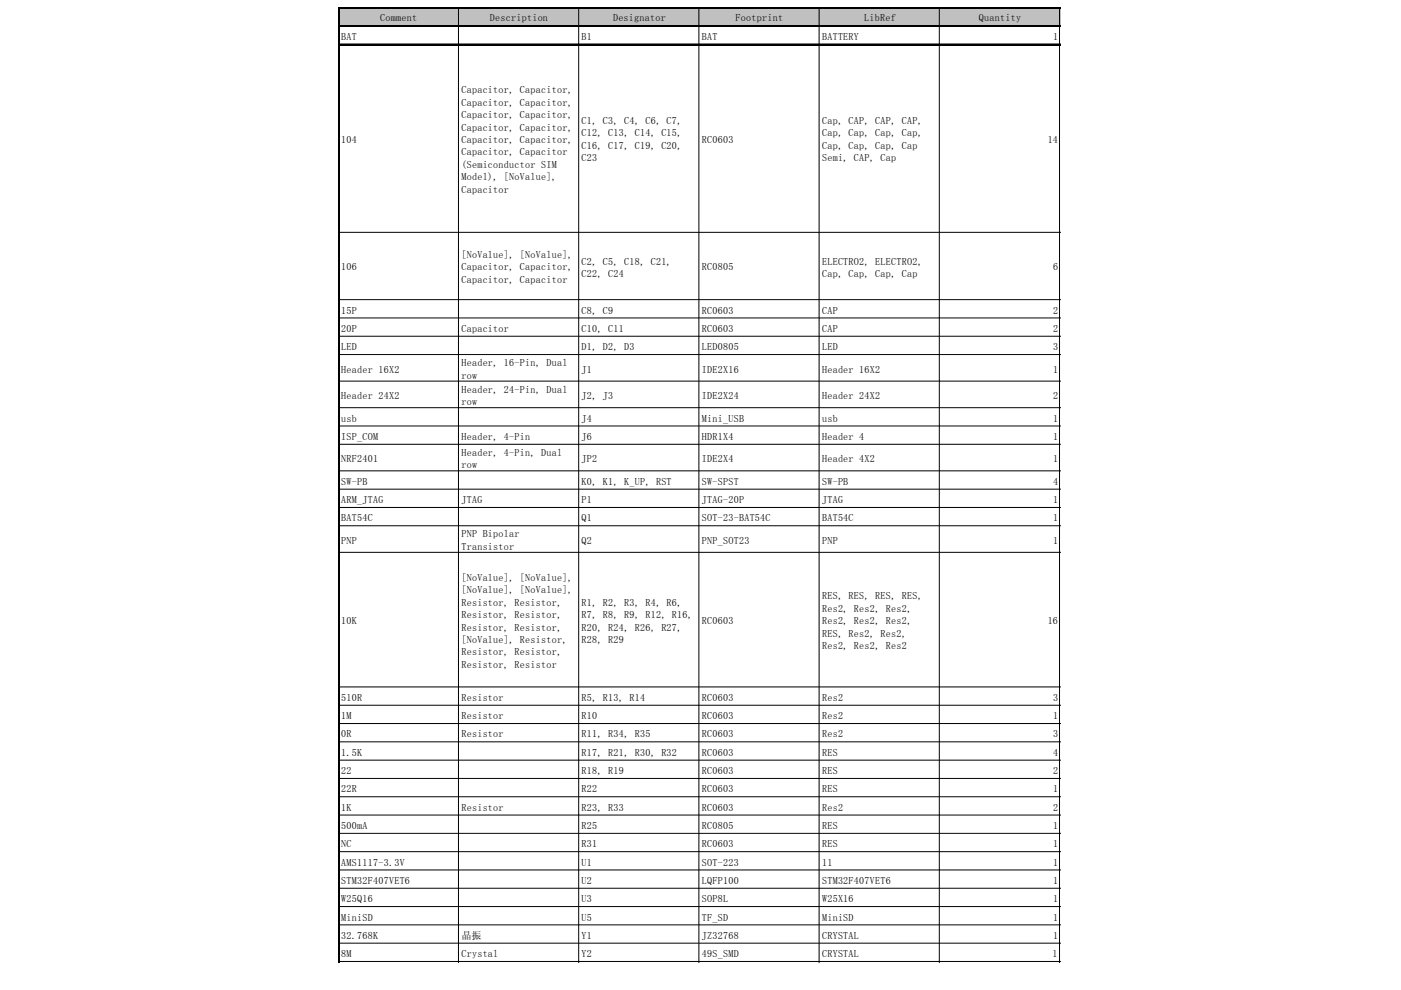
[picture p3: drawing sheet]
<svg xmlns="http://www.w3.org/2000/svg" width="297mm" height="210mm" viewBox="0 0 297 210" stroke-linecap="round" stroke-linejoin="round" font-family="sans-serif">
<defs><g id="words">
<g font-size="2.1">
<text x="80.6" y="4.5">Comment</text>
<text x="103.9" y="4.5">Description</text>
<text x="130" y="4.5">Designator</text>
<text x="156" y="4.5">Footprint</text>
<text x="183.2" y="4.5">LibRef</text>
<text x="207.6" y="4.5">Quantity</text>
<text x="72.3" y="8.4">BAT</text>
<text x="123.3" y="8.4">B1</text>
<text x="148.8" y="8.4">BAT</text>
<text x="174.3" y="8.4">BATTERY</text>
<text x="223.3" y="8.4">1</text>
<text x="97.8" y="19.8">Capacitor, Capacitor,</text>
<text x="97.8" y="22.4">Capacitor, Capacitor,</text>
<text x="97.8" y="25.1">Capacitor, Capacitor,</text>
<text x="97.8" y="27.7">Capacitor, Capacitor,</text>
<text x="123.3" y="26.3">C1, C3, C4, C6, C7,</text>
<text x="123.3" y="28.9">C12, C13, C14, C15,</text>
<text x="174.3" y="26.3">Cap, CAP, CAP, CAP,</text>
<text x="174.3" y="28.9">Cap, Cap, Cap, Cap,</text>
<text x="72.3" y="30.3">104</text>
<text x="97.8" y="30.3">Capacitor, Capacitor,</text>
<text x="97.8" y="32.9">Capacitor, Capacitor</text>
<text x="97.8" y="35.6">(Semiconductor SIM</text>
<text x="123.3" y="31.6">C16, C17, C19, C20,</text>
<text x="123.3" y="34.2">C23</text>
<text x="148.8" y="30.3">RC0603</text>
<text x="174.3" y="31.6">Cap, Cap, Cap, Cap</text>
<text x="174.3" y="34.2">Semi, CAP, Cap</text>
<text x="222.1" y="30.3">14</text>
<text x="97.8" y="38.2">Model), [NoValue],</text>
<text x="97.8" y="40.8">Capacitor</text>
<text x="72.3" y="57.3">106</text>
<text x="97.8" y="54.7">[NoValue], [NoValue],</text>
<text x="97.8" y="57.3">Capacitor, Capacitor,</text>
<text x="97.8" y="60">Capacitor, Capacitor</text>
<text x="123.3" y="56.1">C2, C5, C18, C21,</text>
<text x="123.3" y="58.7">C22, C24</text>
<text x="148.8" y="57.3">RC0805</text>
<text x="174.3" y="56.1">ELECTRO2, ELECTRO2,</text>
<text x="174.3" y="58.7">Cap, Cap, Cap, Cap</text>
<text x="223.3" y="57.3">6</text>
<text x="72.3" y="66.5">15P</text>
<text x="72.3" y="70.4">20P</text>
<text x="97.8" y="70.4">Capacitor</text>
<text x="123.3" y="66.5">C8, C9</text>
<text x="123.3" y="70.4">C10, C11</text>
<text x="148.8" y="66.5">RC0603</text>
<text x="148.8" y="70.4">RC0603</text>
<text x="174.3" y="66.5">CAP</text>
<text x="174.3" y="70.4">CAP</text>
<text x="223.3" y="66.5">2</text>
<text x="223.3" y="70.4">2</text>
<text x="72.3" y="74.2">LED</text>
<text x="97.8" y="77.6">Header, 16-Pin, Dual</text>
<text x="123.3" y="74.2">D1, D2, D3</text>
<text x="148.8" y="74.2">LED0805</text>
<text x="174.3" y="74.2">LED</text>
<text x="223.3" y="74.2">3</text>
<text x="72.3" y="79">Header 16X2</text>
<text x="97.8" y="80.3">row</text>
<text x="97.8" y="83.3">Header, 24-Pin, Dual</text>
<text x="123.3" y="79">J1</text>
<text x="148.8" y="79">IDE2X16</text>
<text x="174.3" y="79">Header 16X2</text>
<text x="223.3" y="79">1</text>
<text x="72.3" y="84.6">Header 24X2</text>
<text x="72.3" y="89.4">usb</text>
<text x="97.8" y="85.9">row</text>
<text x="123.3" y="84.6">J2, J3</text>
<text x="123.3" y="89.4">J4</text>
<text x="148.8" y="84.6">IDE2X24</text>
<text x="148.8" y="89.4">Mini_USB</text>
<text x="174.3" y="84.6">Header 24X2</text>
<text x="174.3" y="89.4">usb</text>
<text x="223.3" y="84.6">2</text>
<text x="223.3" y="89.4">1</text>
<text x="72.3" y="93.3">ISP_COM</text>
<text x="97.8" y="93.3">Header, 4-Pin</text>
<text x="123.3" y="93.3">J6</text>
<text x="148.8" y="93.3">HDR1X4</text>
<text x="174.3" y="93.3">Header 4</text>
<text x="223.3" y="93.3">1</text>
<text x="72.3" y="98">NRF2401</text>
<text x="97.8" y="96.7">Header, 4-Pin, Dual</text>
<text x="97.8" y="99.3">row</text>
<text x="123.3" y="98">JP2</text>
<text x="148.8" y="98">IDE2X4</text>
<text x="174.3" y="98">Header 4X2</text>
<text x="223.3" y="98">1</text>
<text x="72.3" y="102.8">SW-PB</text>
<text x="72.3" y="106.7">ARM_JTAG</text>
<text x="97.8" y="106.7">JTAG</text>
<text x="123.3" y="102.8">K0, K1, K_UP, RST</text>
<text x="123.3" y="106.7">P1</text>
<text x="148.8" y="102.8">SW-SPST</text>
<text x="148.8" y="106.7">JTAG-20P</text>
<text x="174.3" y="102.8">SW-PB</text>
<text x="174.3" y="106.7">JTAG</text>
<text x="223.3" y="102.8">4</text>
<text x="223.3" y="106.7">1</text>
<text x="72.3" y="110.5">BAT54C</text>
<text x="97.8" y="113.9">PNP Bipolar</text>
<text x="123.3" y="110.5">Q1</text>
<text x="148.8" y="110.5">SOT-23-BAT54C</text>
<text x="174.3" y="110.5">BAT54C</text>
<text x="223.3" y="110.5">1</text>
<text x="72.3" y="115.3">PNP</text>
<text x="97.8" y="116.6">Transistor</text>
<text x="123.3" y="115.3">Q2</text>
<text x="148.8" y="115.3">PNP_SOT23</text>
<text x="174.3" y="115.3">PNP</text>
<text x="223.3" y="115.3">1</text>
<text x="97.8" y="123.2">[NoValue], [NoValue],</text>
<text x="97.8" y="125.8">[NoValue], [NoValue],</text>
<text x="97.8" y="128.4">Resistor, Resistor,</text>
<text x="97.8" y="131.1">Resistor, Resistor,</text>
<text x="123.3" y="128.4">R1, R2, R3, R4, R6,</text>
<text x="123.3" y="131.1">R7, R8, R9, R12, R16,</text>
<text x="174.3" y="127.1">RES, RES, RES, RES,</text>
<text x="174.3" y="129.7">Res2, Res2, Res2,</text>
<text x="72.3" y="132.3">10K</text>
<text x="97.8" y="133.7">Resistor, Resistor,</text>
<text x="97.8" y="136.3">[NoValue], Resistor,</text>
<text x="123.3" y="133.7">R20, R24, R26, R27,</text>
<text x="123.3" y="136.3">R28, R29</text>
<text x="148.8" y="132.3">RC0603</text>
<text x="174.3" y="132.3">Res2, Res2, Res2,</text>
<text x="174.3" y="135">RES, Res2, Res2,</text>
<text x="174.3" y="137.6">Res2, Res2, Res2</text>
<text x="222.1" y="132.3">16</text>
<text x="97.8" y="139">Resistor, Resistor,</text>
<text x="97.8" y="141.6">Resistor, Resistor</text>
<text x="72.3" y="148.6">510R</text>
<text x="97.8" y="148.6">Resistor</text>
<text x="123.3" y="148.6">R5, R13, R14</text>
<text x="148.8" y="148.6">RC0603</text>
<text x="174.3" y="148.6">Res2</text>
<text x="223.3" y="148.6">3</text>
<text x="72.3" y="152.5">1M</text>
<text x="97.8" y="152.5">Resistor</text>
<text x="123.3" y="152.5">R10</text>
<text x="148.8" y="152.5">RC0603</text>
<text x="174.3" y="152.5">Res2</text>
<text x="223.3" y="152.5">1</text>
<text x="72.3" y="156.4">0R</text>
<text x="72.3" y="160.2">1.5K</text>
<text x="97.8" y="156.4">Resistor</text>
<text x="123.3" y="156.4">R11, R34, R35</text>
<text x="123.3" y="160.2">R17, R21, R30, R32</text>
<text x="148.8" y="156.4">RC0603</text>
<text x="148.8" y="160.2">RC0603</text>
<text x="174.3" y="156.4">Res2</text>
<text x="174.3" y="160.2">RES</text>
<text x="223.3" y="156.4">3</text>
<text x="223.3" y="160.2">4</text>
<text x="72.3" y="164.1">22</text>
<text x="123.3" y="164.1">R18, R19</text>
<text x="148.8" y="164.1">RC0603</text>
<text x="174.3" y="164.1">RES</text>
<text x="223.3" y="164.1">2</text>
<text x="72.3" y="168">22R</text>
<text x="72.3" y="171.9">1K</text>
<text x="97.8" y="171.9">Resistor</text>
<text x="123.3" y="168">R22</text>
<text x="123.3" y="171.9">R23, R33</text>
<text x="148.8" y="168">RC0603</text>
<text x="148.8" y="171.9">RC0603</text>
<text x="174.3" y="168">RES</text>
<text x="174.3" y="171.9">Res2</text>
<text x="223.3" y="168">1</text>
<text x="223.3" y="171.9">2</text>
<text x="72.3" y="175.8">500mA</text>
<text x="72.3" y="179.6">NC</text>
<text x="123.3" y="175.8">R25</text>
<text x="123.3" y="179.6">R31</text>
<text x="148.8" y="175.8">RC0805</text>
<text x="148.8" y="179.6">RC0603</text>
<text x="174.3" y="175.8">RES</text>
<text x="174.3" y="179.6">RES</text>
<text x="223.3" y="175.8">1</text>
<text x="223.3" y="179.6">1</text>
<text x="72.3" y="183.5">AMS1117-3.3V</text>
<text x="123.3" y="183.5">U1</text>
<text x="148.8" y="183.5">SOT-223</text>
<text x="174.3" y="183.5">11</text>
<text x="223.3" y="183.5">1</text>
<text x="72.3" y="187.4">STM32F407VET6</text>
<text x="72.3" y="191.3">W25Q16</text>
<text x="123.3" y="187.4">U2</text>
<text x="123.3" y="191.3">U3</text>
<text x="148.8" y="187.4">LQFP100</text>
<text x="148.8" y="191.3">SOP8L</text>
<text x="174.3" y="187.4">STM32F407VET6</text>
<text x="174.3" y="191.3">W25X16</text>
<text x="223.3" y="187.4">1</text>
<text x="223.3" y="191.3">1</text>
<text x="72.3" y="195.2">MiniSD</text>
<text x="123.3" y="195.2">U5</text>
<text x="148.8" y="195.2">TF_SD</text>
<text x="174.3" y="195.2">MiniSD</text>
<text x="223.3" y="195.2">1</text>
<text x="72.3" y="199">32.768K</text>
<text x="72.3" y="202.9">8M</text>
<text x="97.8" y="199">晶振</text>
<text x="97.8" y="202.9">Crystal</text>
<text x="123.3" y="199">Y1</text>
<text x="123.3" y="202.9">Y2</text>
<text x="148.8" y="199">JZ32768</text>
<text x="148.8" y="202.9">49S_SMD</text>
<text x="174.3" y="199">CRYSTAL</text>
<text x="174.3" y="202.9">CRYSTAL</text>
<text x="223.1" y="202.9">1</text>
<text x="223.3" y="199">1</text>
</g>
</g></defs>
<path d="M71.8 1.7h153v4h-153z" fill="#c0c0c0"/>
<g fill="none" stroke="#000" stroke-width=".21">
<path d="M71.7 1.6v202.5M72 1.6h152.9M72 5.4h152.9M72 9.3h152.9M97.2 1.8v202.3M122.7 1.8v202.3M148.2 1.8v202.3M173.7 1.8v202.3M199.2 1.8v202.3M224.6 1.8v202.3M72 49.3h152.9M72 63.5h152.9"/>
<path d="M72 67.4h152.9M72 71.3h152.9M72 75.2h152.9M72 80.8h152.9M72 86.4h152.9M72 90.3h152.9M72 94.2h152.9M72 99.8h152.9M72 103.7h152.9M72 107.6h152.9M72 111.5h152.9M72 117.1h152.9"/>
<path d="M72 145.6h152.9M72 149.5h152.9M72 153.4h152.9M72 157.3h152.9M72 161.2h152.9M72 165h152.9M72 168.9h152.9M72 172.8h152.9M72 176.7h152.9M72 180.6h152.9M72 184.5h152.9M72 188.3h152.9"/>
<path d="M72 192.2h152.9M72 196.1h152.9M72 200h152.9M72 203.9h152.9"/>
</g>
<path d="M71.8 1.6v202.5M72 1.7h152.9M72 5.6h152.9M72 9.5h152.9" fill="none" stroke="#000" stroke-width=".25"/>
<use href="#words"/>
</svg>
